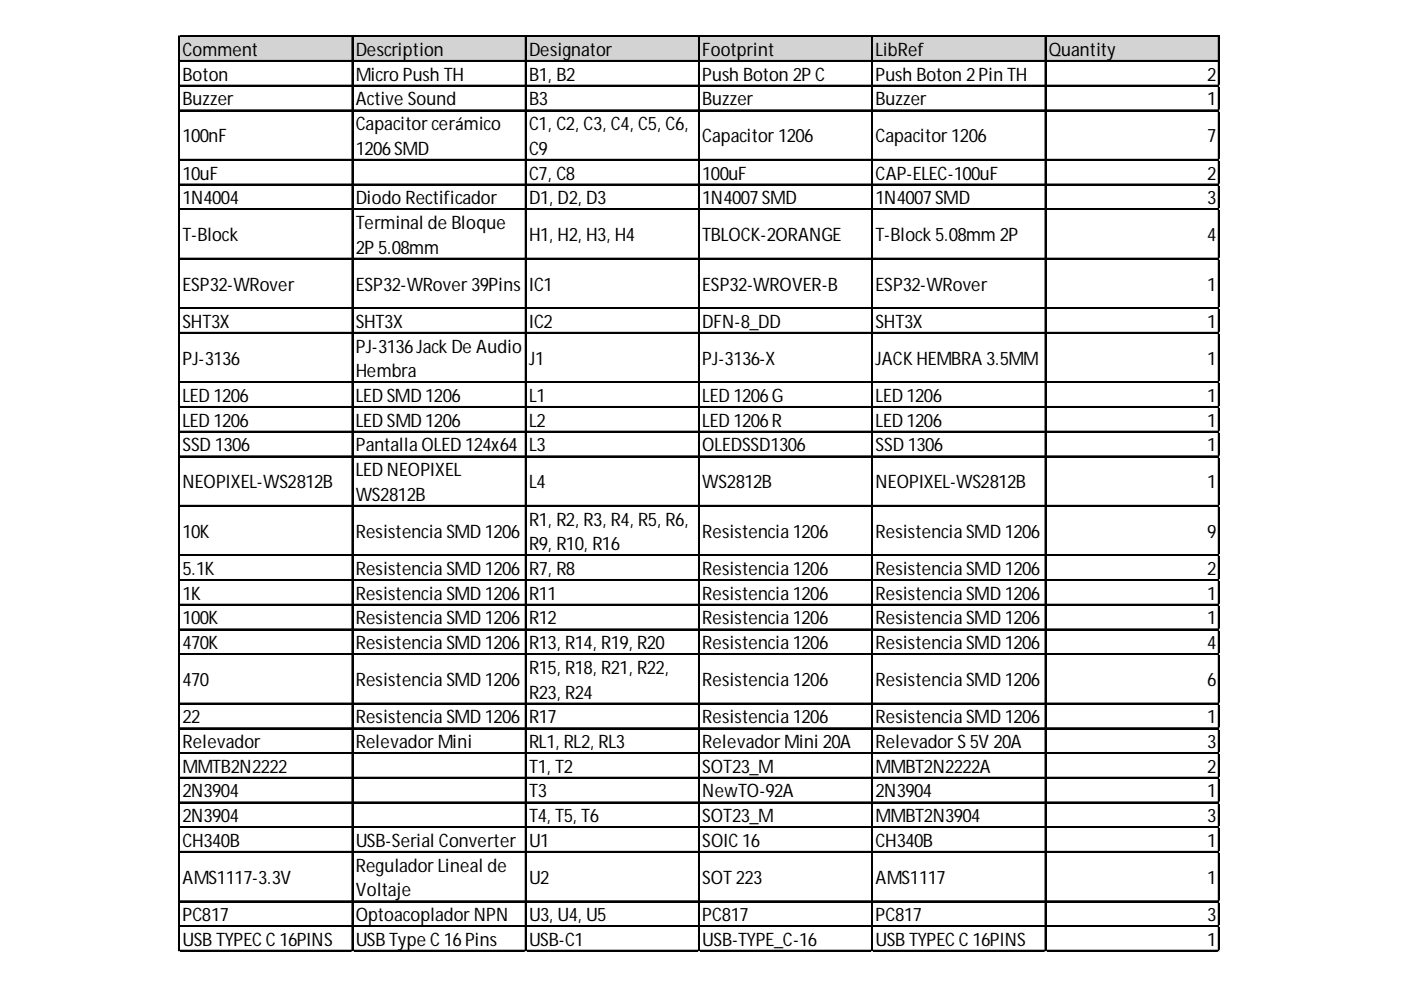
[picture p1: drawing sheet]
<svg xmlns="http://www.w3.org/2000/svg" width="297mm" height="210mm" viewBox="0 0 297 210" stroke-linecap="round" stroke-linejoin="round" font-family="sans-serif">
<defs><g id="words">
<g font-size="3.9">
<text x="38.7" y="11.9">Comment</text>
<text x="75.4" y="11.9">Description</text>
<text x="112.2" y="11.9">Designator</text>
<text x="148.9" y="11.9">Footprint</text>
<text x="185.6" y="11.9">LibRef</text>
<text x="222.4" y="11.9">Quantity</text>
<text x="38.7" y="17.1">Boton</text>
<text x="75.4" y="17.1">Micro Push TH</text>
<text x="112.2" y="17.1">B1, B2</text>
<text x="148.9" y="17.1">Push Boton 2PC</text>
<text x="185.6" y="17.1">Push Boton 2Pin TH</text>
<text x="256" y="17.1">2</text>
<text x="38.7" y="22.3">Buzzer</text>
<text x="75.4" y="22.3">Active Sound</text>
<text x="112.2" y="22.3">B3</text>
<text x="148.9" y="22.3">Buzzer</text>
<text x="185.6" y="22.3">Buzzer</text>
<text x="256" y="22.3">1</text>
<text x="75.4" y="27.6">Capacitorcerámico</text>
<text x="112.2" y="27.6">C1, C2, C3, C4, C5, C6,</text>
<text x="38.7" y="30.2">100nF</text>
<text x="75.4" y="32.8">1206SMD</text>
<text x="112.2" y="32.8">C9</text>
<text x="148.9" y="30.2">Capacitor1206</text>
<text x="185.6" y="30.2">Capacitor1206</text>
<text x="256" y="30.2">7</text>
<text x="38.7" y="38.1">10uF</text>
<text x="112.2" y="38.1">C7, C8</text>
<text x="148.9" y="38.1">100uF</text>
<text x="185.6" y="38.1">CAP-ELEC-100uF</text>
<text x="256" y="38.1">2</text>
<text x="38.7" y="43.3">1N4004</text>
<text x="75.4" y="43.3">Diodo Rectificador</text>
<text x="112.2" y="43.3">D1, D2, D3</text>
<text x="148.9" y="43.3">1N4007SMD</text>
<text x="185.6" y="43.3">1N4007SMD</text>
<text x="256" y="43.3">3</text>
<text x="38.7" y="51.2">T-Block</text>
<text x="75.4" y="48.5">Terminal de Bloque</text>
<text x="75.4" y="53.8">2P5.08mm</text>
<text x="112.2" y="51.2">H1, H2, H3, H4</text>
<text x="148.9" y="51.2">TBLOCK-2ORANGE</text>
<text x="185.6" y="51.2">T-Block5.08mm 2P</text>
<text x="256" y="51.2">4</text>
<text x="38.7" y="61.6">ESP32-WRover</text>
<text x="75.4" y="61.6">ESP32-WRover39Pins</text>
<text x="112.2" y="61.6">IC1</text>
<text x="148.9" y="61.6">ESP32-WROVER-B</text>
<text x="185.6" y="61.6">ESP32-WRover</text>
<text x="256" y="61.6">1</text>
<text x="38.7" y="69.5">SHT3X</text>
<text x="75.4" y="69.5">SHT3X</text>
<text x="112.2" y="69.5">IC2</text>
<text x="148.9" y="69.5">DFN-8_DD</text>
<text x="185.6" y="69.5">SHT3X</text>
<text x="256" y="69.5">1</text>
<text x="38.7" y="77.4">PJ-3136</text>
<text x="75.4" y="74.7">PJ-3136JackDe Audio</text>
<text x="112.2" y="77.4">J1</text>
<text x="148.9" y="77.4">PJ-3136-X</text>
<text x="185.6" y="77.4">JACKHEMBRA 3.5MM</text>
<text x="256" y="77.4">1</text>
<text x="75.4" y="80">Hembra</text>
<text x="38.7" y="85.2">LED 1206</text>
<text x="75.4" y="85.2">LED SMD 1206</text>
<text x="112.2" y="85.2">L1</text>
<text x="148.9" y="85.2">LED 1206G</text>
<text x="185.6" y="85.2">LED 1206</text>
<text x="256" y="85.2">1</text>
<text x="38.7" y="90.5">LED 1206</text>
<text x="38.7" y="95.7">SSD 1306</text>
<text x="75.4" y="90.5">LED SMD 1206</text>
<text x="75.4" y="95.7">Pantalla OLED 124x64</text>
<text x="112.2" y="90.5">L2</text>
<text x="112.2" y="95.7">L3</text>
<text x="148.9" y="90.5">LED 1206R</text>
<text x="148.9" y="95.7">OLEDSSD1306</text>
<text x="185.6" y="90.5">LED 1206</text>
<text x="185.6" y="95.7">SSD 1306</text>
<text x="256" y="90.5">1</text>
<text x="256" y="95.7">1</text>
<text x="75.4" y="100.9">LED NEOPIXEL</text>
<text x="38.7" y="103.6">NEOPIXEL-WS2812B</text>
<text x="75.4" y="106.2">WS2812B</text>
<text x="112.2" y="103.6">L4</text>
<text x="148.9" y="103.6">WS2812B</text>
<text x="185.6" y="103.6">NEOPIXEL-WS2812B</text>
<text x="256" y="103.6">1</text>
<text x="112.2" y="111.4">R1, R2, R3, R4, R5, R6,</text>
<text x="38.7" y="114.1">10K</text>
<text x="75.4" y="114.1">Resistencia SMD 1206</text>
<text x="112.2" y="116.7">R9, R10, R16</text>
<text x="148.9" y="114.1">Resistencia 1206</text>
<text x="185.6" y="114.1">Resistencia SMD 1206</text>
<text x="256" y="114.1">9</text>
<text x="38.7" y="121.9">5.1K</text>
<text x="75.4" y="121.9">Resistencia SMD 1206</text>
<text x="112.2" y="121.9">R7, R8</text>
<text x="148.9" y="121.9">Resistencia 1206</text>
<text x="185.6" y="121.9">Resistencia SMD 1206</text>
<text x="256" y="121.9">2</text>
<text x="38.7" y="127.2">1K</text>
<text x="75.4" y="127.2">Resistencia SMD 1206</text>
<text x="112.2" y="127.2">R11</text>
<text x="148.9" y="127.2">Resistencia 1206</text>
<text x="185.6" y="127.2">Resistencia SMD 1206</text>
<text x="256" y="127.2">1</text>
<text x="38.7" y="132.4">100K</text>
<text x="38.7" y="137.6">470K</text>
<text x="75.4" y="132.4">Resistencia SMD 1206</text>
<text x="75.4" y="137.6">Resistencia SMD 1206</text>
<text x="112.2" y="132.4">R12</text>
<text x="112.2" y="137.6">R13, R14, R19, R20</text>
<text x="148.9" y="132.4">Resistencia 1206</text>
<text x="148.9" y="137.6">Resistencia 1206</text>
<text x="185.6" y="132.4">Resistencia SMD 1206</text>
<text x="185.6" y="137.6">Resistencia SMD 1206</text>
<text x="256" y="132.4">1</text>
<text x="256" y="137.6">4</text>
<text x="112.2" y="142.9">R15, R18, R21, R22,</text>
<text x="38.7" y="145.5">470</text>
<text x="75.4" y="145.5">Resistencia SMD 1206</text>
<text x="112.2" y="148.1">R23, R24</text>
<text x="148.9" y="145.5">Resistencia 1206</text>
<text x="185.6" y="145.5">Resistencia SMD 1206</text>
<text x="256" y="145.5">6</text>
<text x="38.7" y="153.4">22</text>
<text x="75.4" y="153.4">Resistencia SMD 1206</text>
<text x="112.2" y="153.4">R17</text>
<text x="148.9" y="153.4">Resistencia 1206</text>
<text x="185.6" y="153.4">Resistencia SMD 1206</text>
<text x="256" y="153.4">1</text>
<text x="38.7" y="158.6">Relevador</text>
<text x="75.4" y="158.6">RelevadorMini</text>
<text x="112.2" y="158.6">RL1, RL2, RL3</text>
<text x="148.9" y="158.6">RelevadorMini 20A</text>
<text x="185.6" y="158.6">RelevadorS5V 20A</text>
<text x="256" y="158.6">3</text>
<text x="38.7" y="163.8">MMTB2N2222</text>
<text x="112.2" y="163.8">T1, T2</text>
<text x="148.9" y="163.8">SOT23_M</text>
<text x="185.6" y="163.8">MMBT2N2222A</text>
<text x="256" y="163.8">2</text>
<text x="38.7" y="169.1">2N3904</text>
<text x="112.2" y="169.1">T3</text>
<text x="148.9" y="169.1">NewTO-92A</text>
<text x="185.6" y="169.1">2N3904</text>
<text x="256" y="169.1">1</text>
<text x="38.7" y="174.3">2N3904</text>
<text x="38.7" y="179.6">CH340B</text>
<text x="75.4" y="179.6">USB-Serial Converter</text>
<text x="112.2" y="174.3">T4, T5, T6</text>
<text x="112.2" y="179.6">U1</text>
<text x="148.9" y="174.3">SOT23_M</text>
<text x="148.9" y="179.6">SOIC16</text>
<text x="185.6" y="174.3">MMBT2N3904</text>
<text x="185.6" y="179.6">CH340B</text>
<text x="256" y="174.3">3</text>
<text x="256" y="179.6">1</text>
<text x="75.4" y="184.8">ReguladorLineal de</text>
<text x="38.7" y="187.4">AMS1117-3.3V</text>
<text x="75.4" y="190">Voltaje</text>
<text x="112.2" y="187.4">U2</text>
<text x="148.9" y="187.4">SOT223</text>
<text x="185.6" y="187.4">AMS1117</text>
<text x="256" y="187.4">1</text>
<text x="38.7" y="195.3">PC817</text>
<text x="75.4" y="195.3">OptoacopladorNPN</text>
<text x="112.2" y="195.3">U3, U4, U5</text>
<text x="148.9" y="195.3">PC817</text>
<text x="185.6" y="195.3">PC817</text>
<text x="256" y="195.3">3</text>
<text x="38.7" y="200.5">USBTYPECC16PINS</text>
<text x="75.4" y="200.5">USBType C16Pins</text>
<text x="112.2" y="200.5">USB-C1</text>
<text x="148.9" y="200.5">USB-TYPE_C-16</text>
<text x="185.6" y="200.5">USBTYPECC16PINS</text>
<text x="256" y="200.5">1</text>
</g>
</g></defs>
<path d="M38.1 7.8h220.5v5.3h-220.5z" fill="#d3d3d3"/>
<g fill="none" stroke="#000" stroke-width=".26">
<path d="M37.9 7.6v194.2M38 7.6v194.2M38.2 7.6h220.4M38.2 7.7h220.4M38.2 12.8h220.4M38.2 13h220.4M38.2 18.1h220.4M38.2 18.2h220.4M74.6 7.9v193.9M74.8 7.9v193.9M111.4 7.9v193.9M111.5 7.9v193.9"/>
<path d="M148.1 7.9v193.9M148.2 7.9v193.9M184.9 7.9v193.9M185 7.9v193.9M221.6 7.9v193.9M221.7 7.9v193.9M258.3 7.9v193.9M258.5 7.9v193.9M38.2 23.3h220.4M38.2 23.4h220.4M38.2 33.8h220.4M38.2 33.9h220.4"/>
<path d="M38.2 39h220.4M38.2 39.2h220.4M38.2 44.3h220.4M38.2 44.4h220.4M38.2 54.8h220.4M38.2 54.9h220.4M38.2 65.2h220.4M38.2 65.4h220.4M38.2 70.5h220.4M38.2 70.6h220.4M38.2 81h220.4M38.2 81.1h220.4"/>
<path d="M38.2 86.2h220.4M38.2 86.3h220.4M38.2 91.4h220.4M38.2 91.6h220.4M38.2 96.7h220.4M38.2 96.8h220.4M38.2 107.2h220.4M38.2 107.3h220.4M38.2 117.6h220.4M38.2 117.8h220.4M38.2 122.9h220.4M38.2 123h220.4"/>
<path d="M38.2 128.1h220.4M38.2 128.3h220.4M38.2 133.4h220.4M38.2 133.5h220.4M38.2 138.6h220.4M38.2 138.7h220.4M38.2 149.1h220.4M38.2 149.2h220.4M38.2 154.3h220.4M38.2 154.5h220.4M38.2 159.6h220.4M38.2 159.7h220.4"/>
<path d="M38.2 164.8h220.4M38.2 164.9h220.4M38.2 170.1h220.4M38.2 170.2h220.4M38.2 175.3h220.4M38.2 175.4h220.4M38.2 180.5h220.4M38.2 180.7h220.4M38.2 191h220.4M38.2 191.1h220.4M38.2 196.3h220.4M38.2 196.4h220.4"/>
<path d="M38.2 201.5h220.4M38.2 201.6h220.4"/>
</g>
<path d="M37.9 201.8h.1" fill="none" stroke="#d4d4d4" stroke-width=".26"/>
<path d="M37.9 201.8h.3z" fill="#d4d4d4"/>
<path d="M74.6 201.8h.1" fill="none" stroke="#d4d4d4" stroke-width=".26"/>
<path d="M74.6 201.8h.3z" fill="#d4d4d4"/>
<path d="M111.4 201.8h.1" fill="none" stroke="#d4d4d4" stroke-width=".26"/>
<path d="M111.4 201.8h.2z" fill="#d4d4d4"/>
<path d="M148.1 201.8h.1" fill="none" stroke="#d4d4d4" stroke-width=".26"/>
<path d="M148.1 201.8h.3z" fill="#d4d4d4"/>
<path d="M184.9 201.8h.1" fill="none" stroke="#d4d4d4" stroke-width=".26"/>
<path d="M184.9 201.8h.2z" fill="#d4d4d4"/>
<path d="M221.6 201.8h.1" fill="none" stroke="#d4d4d4" stroke-width=".26"/>
<path d="M221.6 201.8h.3z" fill="#d4d4d4"/>
<path d="M258.3 201.8h.1" fill="none" stroke="#d4d4d4" stroke-width=".26"/>
<path d="M258.3 201.8h.3z" fill="#d4d4d4"/>
<path d="M258.6 18.1h.1" fill="none" stroke="#d4d4d4" stroke-width=".26"/>
<path d="M258.6 18.1v.2z" fill="#d4d4d4"/>
<path d="M258.6 23.3h.1" fill="none" stroke="#d4d4d4" stroke-width=".26"/>
<path d="M258.6 23.3v.3z" fill="#d4d4d4"/>
<path d="M258.6 33.8h.1" fill="none" stroke="#d4d4d4" stroke-width=".26"/>
<path d="M258.6 33.8v.3z" fill="#d4d4d4"/>
<path d="M258.6 39h.1" fill="none" stroke="#d4d4d4" stroke-width=".26"/>
<path d="M258.6 39v.3z" fill="#d4d4d4"/>
<path d="M258.6 44.3h.1" fill="none" stroke="#d4d4d4" stroke-width=".26"/>
<path d="M258.6 44.3v.2z" fill="#d4d4d4"/>
<path d="M258.6 54.8h.1" fill="none" stroke="#d4d4d4" stroke-width=".26"/>
<path d="M258.6 54.8v.2z" fill="#d4d4d4"/>
<path d="M258.6 65.2h.1" fill="none" stroke="#d4d4d4" stroke-width=".26"/>
<path d="M258.6 65.2v.3z" fill="#d4d4d4"/>
<path d="M258.6 70.5h.1" fill="none" stroke="#d4d4d4" stroke-width=".26"/>
<path d="M258.6 70.5v.2z" fill="#d4d4d4"/>
<path d="M258.6 81h.1" fill="none" stroke="#d4d4d4" stroke-width=".26"/>
<path d="M258.6 81v.2z" fill="#d4d4d4"/>
<path d="M258.6 86.2h.1" fill="none" stroke="#d4d4d4" stroke-width=".26"/>
<path d="M258.6 86.2v.3z" fill="#d4d4d4"/>
<path d="M258.6 91.4h.1" fill="none" stroke="#d4d4d4" stroke-width=".26"/>
<path d="M258.6 91.4v.3z" fill="#d4d4d4"/>
<path d="M258.6 96.7h.1" fill="none" stroke="#d4d4d4" stroke-width=".26"/>
<path d="M258.6 96.7v.2z" fill="#d4d4d4"/>
<path d="M258.6 107.2h.1" fill="none" stroke="#d4d4d4" stroke-width=".26"/>
<path d="M258.6 107.2v.2z" fill="#d4d4d4"/>
<path d="M258.6 117.6h.1" fill="none" stroke="#d4d4d4" stroke-width=".26"/>
<path d="M258.6 117.6v.3z" fill="#d4d4d4"/>
<path d="M258.6 122.9h.1" fill="none" stroke="#d4d4d4" stroke-width=".26"/>
<path d="M258.6 122.9v.2z" fill="#d4d4d4"/>
<path d="M258.6 128.1h.1" fill="none" stroke="#d4d4d4" stroke-width=".26"/>
<path d="M258.6 128.1v.3z" fill="#d4d4d4"/>
<path d="M258.6 133.4h.1" fill="none" stroke="#d4d4d4" stroke-width=".26"/>
<path d="M258.6 133.4v.2z" fill="#d4d4d4"/>
<path d="M258.6 138.6h.1" fill="none" stroke="#d4d4d4" stroke-width=".26"/>
<path d="M258.6 138.6v.3z" fill="#d4d4d4"/>
<path d="M258.6 149.1h.1" fill="none" stroke="#d4d4d4" stroke-width=".26"/>
<path d="M258.6 149.1v.3z" fill="#d4d4d4"/>
<path d="M258.6 154.3h.1" fill="none" stroke="#d4d4d4" stroke-width=".26"/>
<path d="M258.6 154.3v.3z" fill="#d4d4d4"/>
<path d="M258.6 159.6h.1" fill="none" stroke="#d4d4d4" stroke-width=".26"/>
<path d="M258.6 159.6v.2z" fill="#d4d4d4"/>
<path d="M258.6 164.8h.1" fill="none" stroke="#d4d4d4" stroke-width=".26"/>
<path d="M258.6 164.8v.3z" fill="#d4d4d4"/>
<path d="M258.6 170.1h.1" fill="none" stroke="#d4d4d4" stroke-width=".26"/>
<path d="M258.6 170.1v.2z" fill="#d4d4d4"/>
<path d="M258.6 175.3h.1" fill="none" stroke="#d4d4d4" stroke-width=".26"/>
<path d="M258.6 175.3v.3z" fill="#d4d4d4"/>
<path d="M258.6 180.5h.1" fill="none" stroke="#d4d4d4" stroke-width=".26"/>
<path d="M258.6 180.5v.3z" fill="#d4d4d4"/>
<path d="M258.6 191h.1" fill="none" stroke="#d4d4d4" stroke-width=".26"/>
<path d="M258.6 191v.3z" fill="#d4d4d4"/>
<path d="M258.6 196.3h.1" fill="none" stroke="#d4d4d4" stroke-width=".26"/>
<path d="M258.6 196.3v.2z" fill="#d4d4d4"/>
<path d="M258.6 201.5h.1" fill="none" stroke="#d4d4d4" stroke-width=".26"/>
<path d="M258.6 201.5v.3z" fill="#d4d4d4"/>
<use href="#words"/>
</svg>
